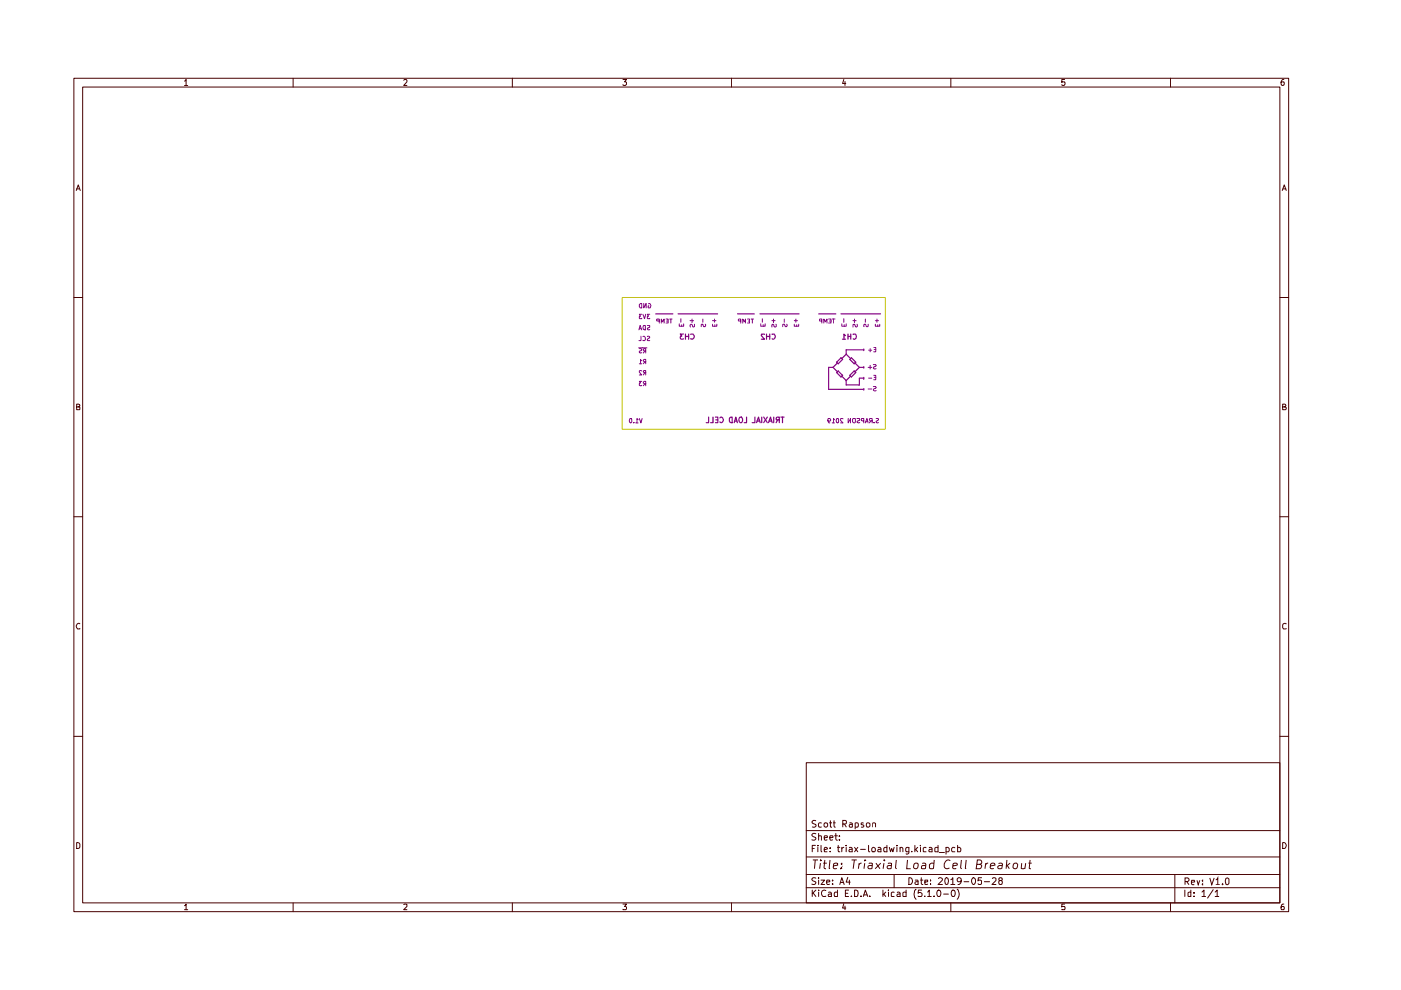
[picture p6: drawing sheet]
<svg xmlns="http://www.w3.org/2000/svg" width="297mm" height="210mm" viewBox="0 0 297 210" stroke-linecap="round" stroke-linejoin="round" font-family="sans-serif">
<g fill="none" stroke="#480000" stroke-width=".21">
<path d="M15.7 16.6h257.5v176.7h-257.5zM17.5 18.5h253.9v172.9h-253.9zM39.1 17.2l.4-.4v1.3M39.1 18.1h.7M62.1 16.6v1.9M85.6 17l.2-.2h.3l.2 .2v.4l-.7 .7h.7M108.6 16.6v1.9M132.1 16.8h.7l-.4 .6 .4 .1v.4l-.2 .2h-.4l-.1-.2M155.1 16.6v1.9M178.9 16.8l-.3 .9h.7M179.2 17.3v.8M201.6 16.6v1.9"/>
<path d="M225.7 16.8h-.6v.6h.6v.6l-.4 .1-.2-.2M248.2 16.6v1.9M272.2 16.8h-.3a.93 .93 0 0 0-.2 1.2h.5l.1-.5-.1-.1h-.5l-.1 .1M16.2 40.4l.4-1.2 .4 1.2M16.3 40h.5M271.9 40.4l.4-1.2 .4 1.2M272 40h.6M15.7 63.1h1.8M271.4 63.1h1.8M16.3 86.3h.4l.2-.3-.1-.2-.5-.1v1.2h.5l.1-.5-.2-.1M271.9 86.3l.6-.1v-.4l-.6-.1v1.2h.6l.2-.5-.3-.1M15.7 109.6h1.8"/>
<path d="M271.4 109.6h1.8M16.9 132.2h-.1a.66 .66 0 0 0-.6 .4 .66 .66 0 0 0 .2 .7h.5M272.7 132.2h-.3l-.5 .3v.6l.2 .2h.6M15.7 156.1h1.8M271.4 156.1h1.8M16.3 178.6a.52 .52 0 0 1 .6 .4v.6a.52 .52 0 0 1-.6 .3zM170.9 161.7h100.5v29.7h-100.5zM170.9 176.1h100.5M172.2 179.9h.4M172.9 179.2h-.7v1.4M173 176.8l-.6-.1-.3 .3 .3 .4 .6 .3a.51 .51 0 0 1-.3 .4 .51 .51 0 0 1-.6 0M173 174l-.6-.1-.2 .3 .1 .3 .6 .3 .1 .2a.51 .51 0 0 1-.3 .4 .51 .51 0 0 1-.5-.1"/>
<path d="M173.4 179.2v.1M173.4 179.7v.9M173.6 177.3l.5-.1 .1 .9M173.6 176.7v1.4M174.1 179.2v1.2l.1 .2M174.2 174.5h-.4l-.3 .2 .1 .6h.6M174.8 177.6l.6-.1-.1-.3h-.5v.2v.7h.5M174.8 174.5h.6l.1 .6-.2 .2-.3 .1-.3-.3zM175.8 174.5h.6M175.9 177.6l.7-.1-.1-.3h-.5l-.1 .2 .1 .7h.5M176 179.7v.2M176.1 173.9v1.4l.3 .1"/>
<path d="M176.7 174.5h.5M176.8 173.9v1.2l.4 .3M177 177.2h.5M177.2 176.7v1.2l.3 .2M177.5 179.7h.6M177.7 179.2v1.2l.1 .2h.3M178 178v.1M178 177.2v.2M178.5 179.7v.9M178.7 174.7l.7-.1 .1-.5-.3-.2h-.5v1.5M178.9 179.7l-.4 .2M179 174.7l.5 .7"/>
<path d="M179.4 179.2v.1M179.4 179.7v.9M180.1 179.7h.3l.3 .2v.7h-.6l-.1-.3 .2-.2 .5-.1M180.1 174.5h.4l.2 .1v.8M180.7 174.8h-.5l-.2 .2 .2 .4 .5-.1M181.2 179.7l.7 .9M181.3 174.5h.4l.3 .2-.1 .6h-.6M181.3 174.5v1.3M181.9 179.7l-.7 .9M183.1 174.5h-.5v.3l.6 .3-.3 .3-.3-.1M183.8 174.5h.6v.6a.45 .45 0 0 1-.6 .2zM184.1 179.2v1.2l.3 .2"/>
<path d="M184.8 179.9l.3-.2h.3l.2 .2-.1 .6-.5 .1zM185 174.5h.4l.2 .1v.8M185 174.5v.9M186.2 179.7h.3l.3 .2v.7h-.6l-.1-.3 .7-.3M188 179.2v1.4h-.5v-.9h.5M188.6 179.7l.2 .9 .3-.7 .2 .7 .3-.9M190.2 179.2v.1M190.2 179.7v.9M190.8 179.8v-.1a.36 .36 0 0 1 .6 .2v.7M190.8 179.7v.9M192.7 179.7v1.1l-.3 .3-.3-.1M192.7 179.7h-.4l-.3 .2 .1 .7h.6"/>
<path d="M194 179.2v1.4M194.6 179.7l-.6 .6M195.2 179.2v.1M195.2 179.7v.9M196.3 179.7h-.3l-.3 .1v.7l.6 .1M197 179.7h.4l.2 .2v.7h-.6l-.1-.3 .2-.2 .5-.1M198.9 179.2v1.4h-.6l-.1-.8 .3-.1h.4M200.6 179.7h.4l.3 .2-.1 .6-.6 .1M200.6 179.7v1.4M202.4 179.7h-.4l-.2 .2v.6l.6 .1M203 179.2v1.4h.5l.2-.7-.2-.2h-.5M271.9 178.6a.65 .65 0 0 1 .8 .7 .65 .65 0 0 1-.8 .6z"/>
<path d="M39.1 192l.4-.3v1.2M39.1 192.9h.7M62.1 191.4v1.9M85.6 191.8h.7v.4l-.7 .7h.7M108.6 191.4v1.9M132.1 191.7h.7l-.4 .5 .4 .2v.3l-.1 .2-.6-.1M155.1 191.4v1.9M170.9 188.2h100.5M170.9 185.4h100.5M170.9 181.7h100.5M172.2 188.7v1.4M172.3 182.3h1.1"/>
<path d="M172.4 189.3l.6 .8M172.8 182.3l-.1 1.9M173 186.2l-.6-.1-.3 .3 .3 .4 .6 .3-.4 .4h-.5M173 188.7l-.8 .8M173.6 188.7v.1M173.6 186.1v.2M173.6 186.6v.9M173.6 189.1v1M173.9 183l-.1 1.2M174 182.3v.2M174.1 186.6h.7l-.7 .9h.7M174.5 183h.8"/>
<path d="M174.8 180.2l.6-.2-.1-.3h-.4l-.1 .2v.7h.5M174.9 182.3l-.2 1.6 .4 .3M175.1 188.8a.7 .7 0 0 0-.9 .4 .7 .7 0 0 0 .3 .9l.6-.1M175.3 187l.6-.1v-.3h-.6v.2v.7h.6M175.7 189.2l.3-.1 .3 .3v.7h-.6l-.1-.4 .7-.2M176 182.3l-.2 1.6 .2 .3M176 180.5v.1M176.5 187.4v.1M176.5 186.6v.2M176.7 183.6l.9-.2v-.3a.6 .6 0 0 0-.9 .2v.8h.7M177.5 188.7v1.4h-.5v-.9h.5M178.1 187.5l.4-1.4 .5 1.4"/>
<path d="M178.2 187.1h.6M178.4 184v.1l-.1 .1 .1-.2-.1 .2M178.4 183.1v.2M178.9 191.6l-.3 .9h.7M179.2 192.1v.8M179.2 189.4h.5M179.7 186l-.3 1h.9M179.9 188.7h-.7v1.4h.7M180.1 186.6v.9M180.5 190v.1M180.6 182.3h1.1M181.1 182.3l-.2 1.9"/>
<path d="M181.2 188.7l.7 .2v.6l-.2 .6h-.5zM182.2 183l-.2 1.2M182.5 180.1h1M182.5 190v.1M182.7 183l-.4 .1-.1 .2M183 190.1l.5-1.4 .5 1.4M183.1 189.7h.7M183.3 183l-.1 1.2M183.4 182.3l-.1 .2 .2-.1-.1-.1-.1 .2M184.2 183.1h.8l-.1 1.1M184.4 190v.1M185 183.4l-.9 .2a.36 .36 0 0 0 .2 .6l.6-.1"/>
<path d="M185.7 183l.9 1.2M186.7 183l-1.2 1.2M187.2 188.7v1.4M187.4 189.6l.4 .5M187.4 183l-.2 1.2M187.5 182.3v.2M187.8 189.1l-.6 .6M188.3 183.1h.7l-.1 1.1M188.4 188.7v.1M188.4 189.1v1M189 183.4l-.8 .2a.36 .36 0 0 0 .1 .6l.6-.1M189.6 189.2l-.4-.1-.2 .2v.7l.6 .1"/>
<path d="M189.6 185.4v2.8M190 182.3l-.1 1.6 .2 .3M190.2 189.2l.4-.1 .2 .3v.7h-.6v-.4l.6-.2M192.1 188.7v1.4h-.6l-.1-.8 .3-.2 .4 .1M192.4 182.3l-.2 1.9h.9M192.7 186.1a.72 .72 0 0 1 .8 .7 .72 .72 0 0 1-.8 .7zM193.3 180.5v.1M193.9 183.1l.5-.1 .3 .3-.1 .6-.3 .3-.5-.1-.1-.2zM194.1 186.6h.5v.9M194.1 180.1l.5 .5M194.2 188.6a1.52 1.52 0 0 0 0 2.1M194.6 186.9h-.4l-.2 .3 .2 .3h.4"/>
<path d="M195.2 186.6h.5M195.3 186.1v1.2l.4 .2M195.4 188.7h-.7l-.1 .7 .2-.2 .5 .1 .2 .2-.1 .5h-.8M195.5 183.1h.7v1.1M196.1 187l.6-.1v-.3h-.6v.9h.6M196.1 190v.1M196.3 183.4l-.7 .1-.2 .3v.3l.1 .1 .7-.1M196.7 189.1l.3-.4v1.4M196.7 190.1h.7M197.3 187.4v.1M197.3 186.6v.2M198 183.1a.65 .65 0 0 0-.9 .2v.8h.8"/>
<path d="M198 190v.1M198.1 182.3l-.2 1.9M198.8 188.8l.2-.1a.74 .74 0 0 1 .5 .6 .74 .74 0 0 1-.3 .8h-.3l-.2-.3-.1-.6zM199 186.3l.1-.2h.4l.3 .4-.9 1h.9M199.1 180.8h1.1M200.1 189.6h1M200.4 186.3l.3-.2a.8 .8 0 0 1 .4 .7 .8 .8 0 0 1-.4 .7l-.3-.1zM201.5 182.5l-.1-.1a.68 .68 0 0 0-1 .3l-.2 .5 .1 .7a.7 .7 0 0 0 1 .1M201.6 186.5l.4-.4v1.4M201.6 191.4v1.9M201.6 187.5h.8M201.8 188.8l.2-.1a.74 .74 0 0 1 .6 .6 .74 .74 0 0 1-.3 .8h-.4l-.2-.5z"/>
<path d="M202.1 183.6l.8-.2v-.3a.6 .6 0 0 0-.8 .2v.8h.6M202.9 188.6a1.52 1.52 0 0 1 0 2.1M203.8 186.7l-.2 .2h-.5l-.2-.5 .3-.3 .6 .3-.1 .8-.3 .3h-.3M203.8 182.3l-.1 1.6 .2 .3M204.4 186.9h1M204.9 182.3l-.2 1.6 .2 .3M206.3 186.1a.76 .76 0 0 1 .6 .7 .76 .76 0 0 1-.6 .7l-.2-.3a.85 .85 0 0 1 .2-1.1zM207.1 183.3h.6l.4-.2v-.6l-.3-.2h-.6l-.2 1.9h.7l.3-.2 .2-.4-.5-.3M208.1 186.1h-.7l-.1 .7 .2-.2 .5 .1 .1 .7-.2 .1h-.4l-.2-.1M208.7 186.9h1.1M209 183l-.2 1.2M209.5 183l-.3 .1-.2 .2"/>
<path d="M210 183.6l.9-.2v-.3a.6 .6 0 0 0-.9 .2v.8h.7M210.4 186.3l.2-.2 .5 .1 .1 .5-.9 .8h.9M211.7 183.1h.8l-.1 1.1M212 186.7l-.2-.3 .2-.3 .4 .1v.4a.52 .52 0 0 0-.6 .3 .52 .52 0 0 0 .2 .6 .45 .45 0 0 0 .5-.3 .45 .45 0 0 0-.2-.5M212.5 183.4l-.6 .1-.4 .3 .3 .4 .6-.1M213.5 182.3l-.2 1.9M213.6 183.5l.4 .7M214.2 183l-.9 .7M215 183.1l.5-.1 .3 .3-.2 .7-.3 .2-.4-.1-.1-.2zM216.6 183l-.1 1.1 .5 .1 .3-.2M217.5 183l-.2 1.2M218.1 183h.6"/>
<path d="M218.4 182.3l-.2 1.8 .4 .1M225.7 191.7h-.6v.6l.6-.1v.7l-.6-.1M248.2 191.4v1.9M249.1 185.4v6M251.2 188.7v1.4M251.2 186.9h.6l.3-.3v-.2l-.3-.3h-.6v1.5M251.6 186.9l.5 .7M252.5 188.7v1.4h-.5l-.1-.8 .2-.2 .4 .1M252.6 187.1l.7-.1-.1-.4h-.5l-.1 .2 .1 .7h.5M253.2 190v.1M253.2 189.2v.2M253.8 186.6l.2 1 .4-1"/>
<path d="M254.8 189.1l.5-.4v1.4M254.8 190.1h.8M255 187.4v.2M255 186.6v.2M256.5 186.1l.4 1.5 .5-1.5M257.2 188.6l-1.2 1.8M257.6 189.1l.5-.4v1.4M257.6 190.1h.8M257.8 186.6l.4-.5v1.5M257.8 187.6h.8M259.2 187.4v.2M259.9 186.3l.3-.2 .4 .3v.8l-.4 .4a.93 .93 0 0 1-.3-1.3z"/>
<path d="M272.2 191.7l-.4 .1-.2 .4 .1 .7h.5v-.7h-.5l-.1 .2"/>
</g>
<g fill="none" stroke="#840084" stroke-width=".25">
<path d="M139 66.5h3.7M143.8 66.5h8.3M144.9 70.8h-.7l.4 .4h-.3l-.1 .2 .1 .4h.6M145.3 71.3h.7M145.3 70.8v1.1M146 70.8v1.1M146.4 70.9l.5-.1a.57 .57 0 0 1 .3 .8 .57 .57 0 0 1-.8 .2M156.4 66.5h3.5M161.1 66.5h8.3M162.1 70.9l-.6-.1-.1 .2 .7 .9h-.7M162.5 71.3h.7M162.5 70.8v1.1"/>
<path d="M163.2 70.8v1.1M163.7 70.9l.4-.1a.56 .56 0 0 1 .3 .7 .56 .56 0 0 1-.7 .3M173.6 66.5h3.6M176.6 77.9l.9 .9M176.6 77.9h-.9v4.6h7.4M177.4 79l.3-.3 .9 .9-.3 .3zM177.5 77l-.9 .9M178.3 66.5h8.4M178.3 75.9l.3 .3-.9 .9-.3-.3zM178.5 79.8l.9 .9M178.6 71.9h.7M179.3 71.2l-.4-.4v1.1"/>
<path d="M179.4 75.1l.9 .9M179.4 75.1l-.9 .9M179.8 71.3h.6M179.8 70.8v1.1M180.2 76.2l.3-.3 .9 .9-.3 .3zM180.3 79.8l-.9 .9M180.4 70.8v1.1M180.9 70.9l.4-.1a.55 .55 0 0 1 .3 .7 .55 .55 0 0 1-.7 .3M181.1 78.7l.3 .3-.9 .9-.3-.3zM181.3 77l.9 .9M182.2 77.9l-.9 .9M182.2 77.9h.9"/>
<path d="M183.1 74.2h-3.7v.9M183.1 74v.3M183.1 77.7v.4M150.2 88.4v1.2h-.5M151.2 88.4v1.2h-.5M151.7 88.4h.5v1.2h-.5M151.8 89h.4M152.6 88.6l.4-.2 .4 .5-.3 .6-.2 .1-.3-.1M154.7 88.6l.5-.2v1.2l-.5-.1zM155.7 89.6l.3-1.2 .3 1.2M155.7 89.3h.6M156.8 88.6l.4-.2a.65 .65 0 0 1 .3 .7 .65 .65 0 0 1-.6 .5 .82 .82 0 0 1-.1-1z"/>
<path d="M158.3 88.4v1.2h-.5M160.1 88.4v1.2h-.6M160.4 89.6l.4-1.2 .4 1.2M160.5 89.3h.6M161.5 88.4v1.2M161.9 88.4l.8 1.2M162.7 88.4l-.8 1.2M162.9 89.6l.5-1.2 .3 1.2M163 89.3h.6M164 88.4v1.2M164.9 89l-.4 .6M165.2 89h-.6v-.5l.6-.1v1.2"/>
<path d="M165.6 88.4h.6M165.9 88.4v1.2M183.1 80.2h-.9v1.4h-2.8v-.9M183.1 80v.4M183.1 82.4v.3"/>
</g>
<g fill="none" stroke="#840084" stroke-width=".21">
<path d="M135.4 73.7h1.8M135.5 69.9l.2-.9 .4 .9M135.6 73.9h.4a.42 .42 0 0 1-.4 .6v.3h.5M135.6 77.1h.5M135.6 69.7h.4M135.8 64.3h.3v1h-.4l-.1-.3v-.4zM135.9 71.3v.9h-.4M136.1 76.5l-.3-.3v.9M136.1 78.7h-.5v.2l.5 .6h-.5M136.1 66.6h-.5l.2 .5h-.2v.4h.5M136.3 71.4l.3-.1 .2 .2v.6l-.1 .1-.4-.1M136.3 66.6l.4 1 .2-1"/>
<path d="M136.4 69.1l.4-.1v.9a.55 .55 0 0 1-.4-.8zM136.5 64.3v1l.5-1v1M136.7 76.7l-.3 .4M136.7 79l-.3 .5M136.7 74.4l-.3 .4M136.9 76.7h-.3l-.2-.3 .2-.2h.3v.9M136.9 79h-.4v-.4h.4v.9M136.9 74.4h-.3l-.2-.1 .1-.4h.4v.9M137.2 69l.6 .1v.2l-.6 .4 .2 .2 .4-.1M137.2 71.4l.4-.1 .2 .2-.1 .2-.5 .2v.2l.6 .1M137.5 64.4a.47 .47 0 0 1 .5 .3 .47 .47 0 0 1-.2 .6l-.4-.1v-.3h.2M137.8 66.6h-.6l.3 .5h-.3v.4h.6"/>
<path d="M139.8 68.1h-.5v-.5h.5v.9M140.2 68.5v-.9l.3 .6 .3-.6v.9M141.2 67.6h.4v.9h-.4M141.3 68.1h.3M142 67.6h.5M142.2 67.6v.9M144 68.7v.5h.9v-.5M144.4 67.6v.7M144.5 68.8v.4M146.3 68h.8M146.7 67.6v.8M147.2 68.7v.6h-.1l-.3-.1v-.3l-.3-.2-.2 .2 .1 .4"/>
<path d="M149 67.6v.7M149.5 68.7v.6h-.3l-.2-.6-.3 .1v.5M151 68.7v.5h1v-.5M151 68h.8M151.5 67.6v.7M151.6 68.8v.4M157.1 68.1h-.5l-.1-.4 .6-.1v.9M157.5 68.5v-.9l.3 .6 .3-.6v.9M158.5 67.6h.4v.9h-.4M158.7 68.1h.2M159.3 67.6h.5M159.5 67.6v.9"/>
<path d="M161.3 68.7v.5h.9v-.5M161.6 67.6v.7M161.8 68.8v.4M163.7 68h.6M164 67.6v.8M164.5 68.7l.1 .5-.2 .1-.3-.1-.2-.5-.2 .1v.5M166.3 67.6v.7M166.8 68.7v.6l-.3-.1-.2-.5-.4 .1v.5M168.4 68.7v.5h.9v-.5M168.4 68h.7M168.7 67.6v.7M168.9 68.8v.4"/>
<path d="M174.2 68.1h-.4l-.1-.4 .5-.1v.9M174.7 68.5v-.9l.3 .6 .3-.6v.9M175.7 67.6h.5v.9h-.5M175.9 68.1h.3M176.4 67.6h.6M176.7 67.6v.9M178.5 68.7v.5h.9v-.5M178.9 67.6v.7M179 68.8v.4M180.8 68h.7M181.2 67.6v.8M181.7 68.7l.1 .5-.2 .1h-.2l-.1-.5-.2-.1-.3 .1v.5"/>
<path d="M183.5 67.6v.7M184.1 68.7l-.1 .6h-.3l-.1-.5-.4-.1v.6M184.1 77.9h.7M184.1 74.3h.7M184.5 73.9v.7M184.5 77.5v.7M185.2 77.3h.5l.1 .2-.2 .2-.3 .1-.1 .3 .2 .1 .4-.1M185.3 79.6h.4v.9h-.4M185.3 73.7h.4v.9h-.4M185.3 74.1h.4M185.6 68.7v.5h.9v-.5M185.6 68h.7"/>
<path d="M185.9 67.6v.7M186.1 68.8v.4M133.5 88.8l.4-.1v.2v.6l-.1 .2a.53 .53 0 0 1-.3-.9zM134.4 89.6v.1M134.8 89.7h.5M135.3 89l-.3-.3v1M135.6 88.7l.3 1 .2-1M136.1 80.9h-.5l.2 .3-.2 .1v.4h.5M136.7 81.4l-.3 .4M136.9 81.4h-.3l-.2-.2 .2-.3h.3v.9M175.5 89.2l.4 .1 .2-.1v-.3l-.2-.2h-.3l-.1 .2 .2 .7 .2 .1M176.4 89.7h.6"/>
<path d="M177 89l-.3-.3v1M177.4 88.8l.3-.1 .1 .2v.6l-.2 .2a.53 .53 0 0 1-.2-.9zM178.7 88.8h-.5v.4l.5 .5h-.5M179.8 88.7v1l.5-1v1M180.8 88.8h.6v.7l-.2 .2-.4-.2zM181.7 88.7h.5a.34 .34 0 0 1 0 .4 .34 .34 0 0 1-.3 .1l-.2 .2 .1 .2h.5M183.1 89.2h-.5v-.4l.5-.1v1M183.5 89.7l.3-1 .3 1M183.6 89.4h.4M184.1 82.5h.7M184.1 80.2h.7M184.7 89.2l-.4 .5"/>
<path d="M184.9 89.2h-.5v-.5h.5v1M185.2 82h.5l.1 .1-.2 .3-.3 .1-.1 .2 .2 .2 .4-.1M185.3 89.6v.1M185.3 80h.4M185.8 88.7h.4a.42 .42 0 0 1-.4 .6v.3h.5"/>
</g>
<path d="M131.9 63.1h55.8v27.9h-55.8z" fill="none" stroke="#c2c200" stroke-width=".21"/>
</svg>
